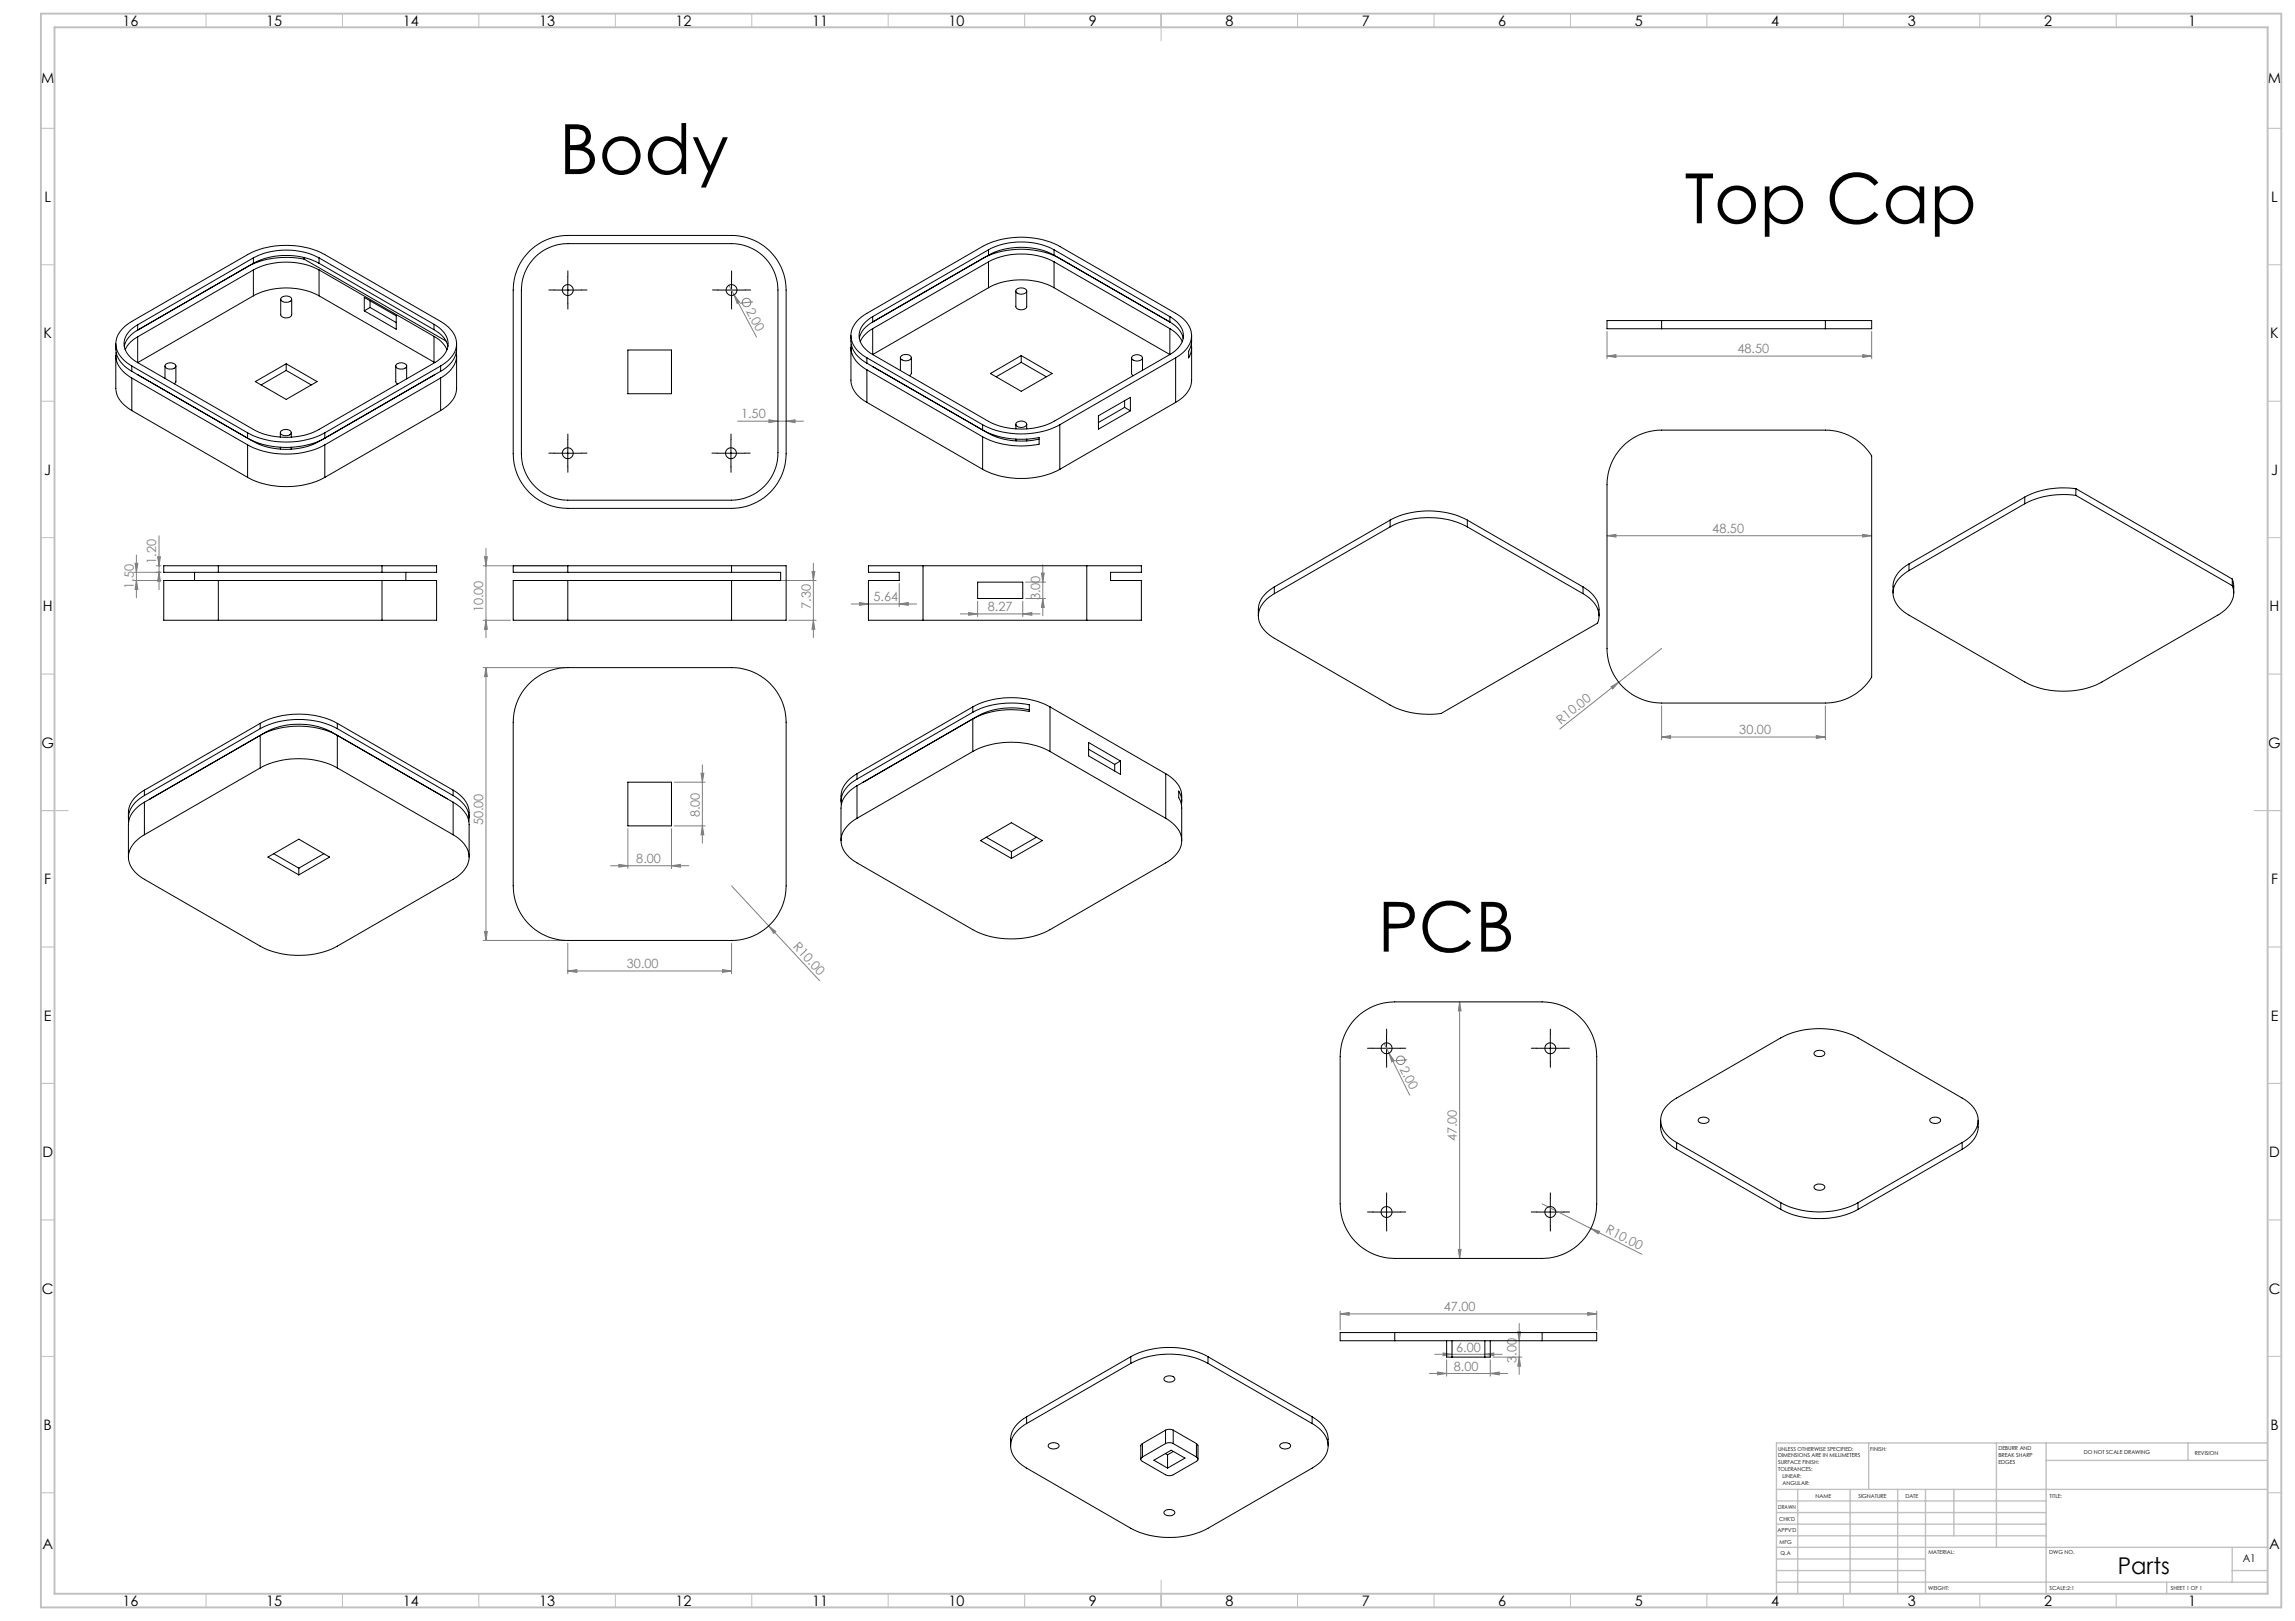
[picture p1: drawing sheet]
<svg xmlns="http://www.w3.org/2000/svg" width="841mm" height="594mm" viewBox="0 0 841 594" stroke-linecap="round" stroke-linejoin="round" font-family="sans-serif">
<defs><g id="words">
<g font-size="25.4">
<text x="204.8" y="63.8">Body</text>
<text x="617.3" y="81.8">Top Cap</text>
<text x="504.9" y="348.7">PCB</text>
</g>
<text font-size="8.5" x="776.1" y="576.7">Parts</text>
<g font-size="5.3">
<text x="44.8" y="9.5">16</text>
<text x="97.6" y="9.5">15</text>
<text x="147.6" y="9.5">14</text>
<text x="197.6" y="9.5">13</text>
<text x="247.6" y="9.5">12</text>
<text x="297.6" y="9.5">11</text>
<text x="347.6" y="9.5">10</text>
<text x="399.1" y="9.5">9</text>
<text x="449.1" y="9.5">8</text>
<text x="499.1" y="9.5">7</text>
<text x="549.1" y="9.5">6</text>
<text x="599.1" y="9.5">5</text>
<text x="649.1" y="9.5">4</text>
<text x="699.1" y="9.5">3</text>
<text x="749.1" y="9.5">2</text>
<text x="801.8" y="9.5">1</text>
<text x="15.1" y="30.5">M</text>
<text x="831.1" y="30.5">M</text>
<text x="16.3" y="74">L</text>
<text x="832.3" y="74">L</text>
<text x="16" y="124">K</text>
<text x="832" y="124">K</text>
<text x="16.2" y="173.9">J</text>
<text x="832.2" y="173.9">J</text>
<text x="15.7" y="224">H</text>
<text x="831.7" y="224">H</text>
<text x="15.2" y="274">G</text>
<text x="831.2" y="274">G</text>
<text x="16.2" y="324">F</text>
<text x="832.2" y="324">F</text>
<text x="16.1" y="374">E</text>
<text x="832.1" y="374">E</text>
<text x="15.5" y="423.9">D</text>
<text x="831.5" y="423.9">D</text>
<text x="15.4" y="474">C</text>
<text x="831.4" y="474">C</text>
<text x="16" y="524">B</text>
<text x="832" y="524">B</text>
<text x="15.5" y="567.5">A</text>
<text x="831.5" y="567.5">A</text>
<text x="44.8" y="588.5">16</text>
<text x="97.6" y="588.5">15</text>
<text x="147.6" y="588.5">14</text>
<text x="197.6" y="588.5">13</text>
<text x="247.6" y="588.5">12</text>
<text x="297.6" y="588.5">11</text>
<text x="347.6" y="588.5">10</text>
<text x="399.1" y="588.5">9</text>
<text x="449.1" y="588.5">8</text>
<text x="499.1" y="588.5">7</text>
<text x="549.1" y="588.5">6</text>
<text x="599.1" y="588.5">5</text>
<text x="649.1" y="588.5">4</text>
<text x="699.1" y="588.5">3</text>
<text x="749.1" y="588.5">2</text>
<text x="801.8" y="588.5">1</text>
</g>
<g font-size="4.7" fill="#808080">
<text x="273.3" y="113.9" transform="rotate(62 273.3 113.9)">2.00</text>
<text x="636.7" y="129.4">48.50</text>
<text x="271.6" y="153.3">1.50</text>
<text x="627.5" y="195.3">48.50</text>
<text x="57.3" y="206.7" transform="rotate(-90 57.3 206.7)">1.20</text>
<text x="49" y="215.8" transform="rotate(-90 49 215.8)">1.50</text>
<text x="320.1" y="220.3">5.64</text>
<text x="381.1" y="220" transform="rotate(-90 381.1 220)">3.00</text>
<text x="177.1" y="224.4" transform="rotate(-90 177.1 224.4)">10.00</text>
<text x="297.1" y="223.1" transform="rotate(-90 297.1 223.1)">7.30</text>
<text x="362" y="223.9">8.27</text>
<text x="572" y="265.5" transform="rotate(-38 572 265.5)">R10.00</text>
<text x="637.4" y="269">30.00</text>
<text x="256.4" y="299.5" transform="rotate(-90 256.4 299.5)">8.00</text>
<text x="177.1" y="302.5" transform="rotate(-90 177.1 302.5)">50.00</text>
<text x="233.2" y="316.2">8.00</text>
<text x="290.4" y="347.2" transform="rotate(47 290.4 347.2)">R10.00</text>
<text x="229.7" y="354.8">30.00</text>
<text x="512.9" y="391.6" transform="rotate(64 512.9 391.6)">2.00</text>
<text x="533.9" y="418.3" transform="rotate(-90 533.9 418.3)">47.00</text>
<text x="588.1" y="451.6" transform="rotate(27 588.1 451.6)">R10.00</text>
<text x="529.1" y="480.4">47.00</text>
<text x="533.6" y="495.3">6.00</text>
<text x="532.8" y="502.3">8.00</text>
<text x="555.7" y="499.4" transform="rotate(-90 555.7 499.4)">3.00</text>
</g>
<text font-size="3.9" x="821.9" y="572.5">A1</text>
<g font-size="2">
<text x="651.6" y="531.6">UNLESS OTHERWISE SPECIFIED:</text>
<text x="685.4" y="531.6">FINISH:</text>
<text x="732.3" y="531.5">DEBURR AND</text>
<text x="732.3" y="534">BREAK SHARP</text>
<text x="763.6" y="533">DO NOT SCALE DRAWING</text>
<text x="804.3" y="533.2">REVISION</text>
<text x="651.6" y="534.1">DIMENSIONS ARE IN MILLIMETERS</text>
<text x="651.6" y="536.6">SURFACE FINISH:</text>
<text x="651.6" y="539.1">TOLERANCES:</text>
<text x="732.3" y="536.5">EDGES</text>
<text x="653.2" y="541.6">LINEAR:</text>
<text x="653.2" y="544.1">ANGULAR:</text>
<text x="665.3" y="549">NAME</text>
<text x="681" y="548.9">SIGNATURE</text>
<text x="698.2" y="548.9">DATE</text>
<text x="751.1" y="548.9">TITLE:</text>
<text x="651.6" y="553.1">DRAWN</text>
<text x="651.9" y="557.3">CHK'D</text>
<text x="651.4" y="561.4">APPV'D</text>
<text x="652.1" y="565.8">MFG</text>
<text x="652.5" y="570">Q.A</text>
<text x="706.6" y="569.5">MATERIAL:</text>
<text x="751" y="569.5">DWG NO.</text>
<text x="706.6" y="582.5">WEIGHT:</text>
<text x="751.1" y="582.6">SCALE:2:1</text>
<text x="795.5" y="582.6">SHEET 1 OF 1</text>
</g>
</g></defs>
<g fill="none" stroke="#808080" stroke-width=".37">
<path d="M267.1 104.5l1.9 3.5M269 108l2 2.7-.9 .5zM269 108l8.2 15.5M275.9 110.6l-4.7 .5M588.9 130.5l3.3-.5v1zM588.9 121.5v10M588.9 130.5h97M682.6 130l3.3 .5-3.3 .5zM685.9 121.5v10M270.3 154.3h24.1M281.8 153.8l3.3 .5-3.3 .6zM288.1 154.3l3.3-.5v1.1z"/>
<path d="M58.3 196.3v19.8M588.9 196.3l3.3-.5v1zM588.9 196.3h97M682.6 195.8l3.3 .5-3.3 .5zM49 212.7h10M49 209.7h10M49.5 206.4h1l-.5 3.3zM50 212.7l.5 3.3h-1zM50 203.4v15.7M57.3 207.3h1.7M57.7 204h1.1l-.5 3.3zM58.3 209.7l.5 3.3h-1.1z"/>
<path d="M177.1 207.3h30M177.6 204h1l-.5 3.3zM178.1 201v32.6M269.1 212.7h30M297.6 209.4h1l-.5 3.3zM298.1 206.4v27.2M329.5 213.7v8.6M375.8 219.3h7.4M375.8 213.3h7.4M381.6 210h1.1l-.6 3.3zM382.1 219.3l.6 3.3h-1.1zM382.1 207v18.7"/>
<path d="M177.1 227.3h10M178.1 227.3l.5 3.3h-1zM289.1 227.3h10M298.1 227.3l.5 3.3h-1zM311.9 221.3h24M315 220.8l3.2 .5-3.2 .5zM329.5 221.3l3.3-.5v1zM351.9 225h29.2M355 224.5l3.2 .5-3.2 .5zM358.2 220.3v5.6M374.8 225l3.3-.5v1zM374.8 220.3v5.6"/>
<path d="M608.9 237.6l-37.3 29.5M177.1 244.6h30M178.1 244.6l.5 3.3h-1zM178.1 244.6v100M590.3 251.7l2.9-1.7-2.3 2.5zM608.9 258.6v12.5M668.9 258.6v12.5M608.9 270.1l3.3-.5v1zM608.9 270.1h60M665.6 269.6l3.3 .5-3.3 .5zM247.1 286.6h11.3M256.9 283.3h1l-.5 3.3z"/>
<path d="M257.4 280.3v28.7M223.7 317.2h28.7M226.8 316.8l3.3 .4-3.3 .6zM230.1 303.6v14.7M246.1 317.2l3.3-.4v1zM246.1 303.6v14.7M247.1 302.6h11.3M257.4 302.6l.5 3.3h-1zM268.1 324.6l13.6 14.7M281.7 339.3l2.6 2-.7 .7zM281.7 339.3l18.7 20.1M177.1 344.6h30"/>
<path d="M177.6 341.3h1l-.5 3.3zM208.1 355.8l3.3-.5v1zM208.1 345.6v11.2M208.1 355.8h60M264.8 355.3l3.3 .5-3.3 .5zM268.1 345.6v11.2M534.9 367.1l.5 3.3h-1zM534.9 367.1v94M507.2 382.3l1.8 3.6M509 385.9l1.9 2.8-.9 .4zM509 385.9l7.6 15.4M515.7 388.4l-4.8 .3"/>
<path d="M534.4 457.8h1l-.5 3.3zM565.1 441.1l36.6 18.5M583 450.2l3.1 1-.4 .9zM491.1 481.5l3.3-.6v1.1zM491.1 480.4v6.9M491.1 481.5h94M525.7 496.3h24.8M528.8 495.8l3.3 .5-3.3 .5zM530.1 498.3v6M544.1 496.3l3.3-.5v1zM546.1 498.3v6M547.1 497.3h10.6"/>
<path d="M556.2 488h1l-.5 3.3zM556.7 485v18.7M556.7 497.3l.5 3.3h-1zM581.8 480.9l3.3 .6-3.3 .5zM585.1 480.4v6.9M523.8 503.3h28.6M526.8 502.8l3.3 .5-3.3 .5zM546.1 503.3l3.3-.5v1z"/>
<circle cx="273.5" cy="110.8" r="1.56"/>
<circle cx="513.3" cy="388.5" r="1.55"/>
</g>
<g fill="none" stroke="#000" stroke-width=".37" stroke-dasharray="15.2 1.3 1.3 1.3">
<path d="M203.1 106.3h-2M208.1 101.3v-2M208.1 111.3v2M213.1 106.3h2M263.1 106.3h-2M268.1 101.3v-2M268.1 111.3v2M273.1 106.3h2M203.1 166.1h-2M208.1 161.1v-2M208.1 171.1v2M213.1 166.1h2"/>
<path d="M262.9 166.1h-2M267.9 161.1v-2M267.9 171.1v2M272.9 166.1h2M508.1 379.1v-2M568.1 379.1v-2M503.1 384.1h-2M508.1 389.1v2M513.1 384.1h2M563.1 384.1h-2M568.1 389.1v2M573.1 384.1h2"/>
<path d="M508.1 439.1v-2M568.1 439.1v-2M503.1 444.1h-2M508.1 449.1v2M513.1 444.1h2M563.1 444.1h-2M568.1 449.1v2M573.1 444.1h2"/>
</g>
<g fill="none" stroke="#000" stroke-width=".37">
<path d="M203.1 106.3h10M208.1 101.3v10M263.1 106.3h10M268.1 101.3v10M203.1 166.1h10M208.1 161.1v10M262.9 166.1h10M267.9 161.1v10M508.1 379.1v10M568.1 379.1v10M503.1 384.1h10M563.1 384.1h10"/>
<path d="M508.1 439.1v10M568.1 439.1v10M503.1 444.1h10M563.1 444.1h10"/>
</g>
<g fill="none" stroke="#c0c0c0" stroke-width=".37">
<path d="M75.5 5v5M125.5 5v5M175.5 5v5M225.5 5v5M275.5 5v5M325.5 5v5M375.5 5v5M425.5 5v10M475.5 5v5M525.5 5v5M575.5 5v5M625.5 5v5"/>
<path d="M675.5 5v5M725.5 5v5M775.5 5v5M15 47h5M831 47h5M15 97h5M831 97h5M15 147h5M831 147h5M15 197h5M831 197h5M15 247h5"/>
<path d="M831 247h5M15 297h10M826 297h10M15 347h5M831 347h5M15 397h5M831 397h5M15 447h5M831 447h5M15 497h5M831 497h5M15 547h5"/>
<path d="M831 547h5M425.5 579v10M75.5 584v5M125.5 584v5M175.5 584v5M225.5 584v5M275.5 584v5M325.5 584v5M375.5 584v5M475.5 584v5M525.5 584v5M575.5 584v5"/>
<path d="M625.5 584v5M675.5 584v5M725.5 584v5M775.5 584v5"/>
</g>
<g fill="none" stroke="#c0c0c0" stroke-width=".5">
<path d="M684.8 528.8v17M731.6 528.8v38.2M749.8 528.8v55.2M749.8 535.2h81.2M801.8 528.8v6.4M831 528.8h-180v55.2M651 545.8h180M651 558.5h98.8M651 554.3h98.8M651 550h98.8M658.8 545.8v38.2M678 545.8v38.2"/>
<path d="M695.4 545.8v38.2M705.6 545.8v38.2M716 545.8v17M651 579.8h180M651 562.8h98.8M651 575.5h54.6M651 571.3h54.6M651 567h180M794 579.8v4.2M818 575.5h13M818 567v12.8"/>
</g>
<path d="M15 5h821v584h-821zM20 10h811v574h-811z" fill="none" stroke="#c0c0c0" stroke-width=".7"/>
<g fill="#808080">
<path d="M590.3 251.7l2.9-1.7-2.3 2.5z"/>
<path d="M509 385.9l1.9 2.8-.9 .4z"/>
<path d="M269 108l2 2.7-.9 .5z"/>
<path d="M281.7 339.3l2.6 2-.7 .7z"/>
<path d="M583 450.2l3.1 1-.4 .9z"/>
<path d="M329.5 221.3l3.3-.5v1zM315 220.8l3.2 .5-3.2 .5zM264.8 355.3l3.3 .5-3.3 .5zM208.1 355.8l3.3-.5v1zM246.1 317.2l3.3-.4v1zM226.8 316.8l3.3 .4-3.3 .6zM665.6 269.6l3.3 .5-3.3 .5zM608.9 270.1l3.3-.5v1zM546.1 503.3l3.3-.5v1zM526.8 502.8l3.3 .5-3.3 .5z"/>
<path d="M355 224.5l3.2 .5-3.2 .5zM374.8 225l3.3-.5v1zM281.8 153.8l3.3 .5-3.3 .6zM288.1 154.3l3.3-.5v1.1zM588.9 130.5l3.3-.5v1zM682.6 130l3.3 .5-3.3 .5zM588.9 196.3l3.3-.5v1zM682.6 195.8l3.3 .5-3.3 .5zM491.1 481.5l3.3-.6v1.1zM581.8 480.9l3.3 .6-3.3 .5zM528.8 495.8l3.3 .5-3.3 .5zM544.1 496.3l3.3-.5v1z"/>
<path d="M382.1 219.3l.6 3.3h-1.1zM381.6 210h1.1l-.6 3.3z"/>
<path d="M177.6 204h1l-.5 3.3zM178.1 227.3l.5 3.3h-1zM297.6 209.4h1l-.5 3.3zM298.1 227.3l.5 3.3h-1zM49.5 206.4h1l-.5 3.3zM50 212.7l.5 3.3h-1zM57.7 204h1.1l-.5 3.3zM58.3 209.7l.5 3.3h-1.1zM178.1 244.6l.5 3.3h-1zM177.6 341.3h1l-.5 3.3zM256.9 283.3h1l-.5 3.3zM257.4 302.6l.5 3.3h-1zM556.2 488h1l-.5 3.3zM556.7 497.3l.5 3.3h-1zM534.9 367.1l.5 3.3h-1zM534.4 457.8h1l-.5 3.3z"/>
</g>
<g fill="none" stroke="#000" stroke-width=".37">
<path d="M92.9 94.5a26.8 26.8 0 0 1 24 0M92.9 98.9a26.8 26.8 0 0 1 24 0M92.9 96.5a26.8 26.8 0 0 1 24 0M92.9 94.5l-42.5 24.5M92.9 98.9l-42.5 24.5M92.9 94.5v2M92.9 98.9v9.5M92.9 96.5l-42.5 24.5M111.4 95a31.1 31.1 0 0 0-20.7 2.7l-40.4 23.3M111.4 95l52.1 30M111.4 94.4v.6M116.9 94.5l42.1 24.3"/>
<path d="M116.9 98.9l42.1 24.4M116.9 94.5v2M116.9 98.9v9.5M116.9 96.5l42.1 24.3M193.9 92.1a20 20 0 0 1 14.2-5.8h60a20 20 0 0 1 20 20v60a20 20 0 0 1-20 20h-60a20 20 0 0 1-20-20v-60a20.1 20.1 0 0 1 5.8-14.2zM196 94.3a17.3 17.3 0 0 1 12.1-5h60a17 17 0 0 1 17 17v59.6a17.2 17.2 0 0 1-17 17.4h-60a17 17 0 0 1-17-17v-60a17.1 17.1 0 0 1 4.9-12zM362.2 91.5a26.7 26.7 0 0 1 24.1 0M362.2 95.9a26.7 26.7 0 0 1 24.1 0M362.2 93.5a26.4 26.4 0 0 1 24.1 0M362.2 91.5l-42.4 24.5M362.2 95.9l-42.4 24.5M362.2 91.5v2"/>
<path d="M362.2 95.9v9.5M362.2 93.5l-42.4 24.5M386.3 91.5l42.4 24.5M386.3 95.9l42.4 24.5M386.3 93.5l42.5 24.5M386.3 91.5v2M386.3 95.9v9.5M388.4 94.7a31.2 31.2 0 0 0-28.3 0l-40.4 23.3M50.4 119a7.7 7.7 0 0 0-4.8 8.5 9.5 9.5 0 0 0 4.8 5.4M50.4 119v2M92.9 108.4a26.5 26.5 0 0 1 24 0M92.9 108.4l-42.5 24.5"/>
<path d="M102.9 109.6v5.8a2.35 2.35 0 0 0 4 0v-5.8M103.2 109a2.59 2.59 0 0 1 3.7 .5 2.27 2.27 0 0 1-3.9 .5zM116.9 108.4l42.1 24.3M133.5 109l11.7 6.7v4.9l-11.7-6.7zM135.6 112.7l-2.1 1.2M135.6 112.7l9.6 5.5M135.6 110.2v2.5M159 118.8a7.8 7.8 0 0 1 4.8 9.4l-1.3 2.1-3.2 2.6M159 118.8v2M319.8 116a8.2 8.2 0 0 0-4.9 7.7 8.9 8.9 0 0 0 4.9 6.2M319.8 118a9.1 9.1 0 0 0-4.9 6M319.8 116v2"/>
<path d="M362.2 105.4a26.4 26.4 0 0 1 24.1 0M362.2 105.4l-42.4 24.5M372.3 106.6v5.8a2.28 2.28 0 0 0 3.9 0v-5.8M372.5 106a2.32 2.32 0 0 1 3.7 .8 2.44 2.44 0 0 1-3.9 0zM386.3 105.4l42.4 24.5M428.7 116a7.8 7.8 0 0 1 4.8 8.5 9.9 9.9 0 0 1-4.8 5.4M428.7 116v2a9.2 9.2 0 0 1 4.9 6M608.9 117.5h-20v3h20M608.9 117.5v3M608.9 117.5h60M668.9 117.5h17v3h-17M668.9 117.5v3"/>
<path d="M42.4 125.9a9.9 9.9 0 0 0 5.9 10.2M42.4 130.3v12a9.9 9.9 0 0 0 5.9 8.2M42.6 129.1a8.7 8.7 0 0 0 4.7 8.8l1 .6M48.3 134.1a9.3 9.3 0 0 1-5.6-9.8 11 11 0 0 1 5.6-6.5l42.4-24.5a31.2 31.2 0 0 1 28.3 0l42.5 24.5a9.3 9.3 0 0 1 5.6 9.8 11.2 11.2 0 0 1-5.6 6.5M48.3 136.1l44.6 25.7a26.5 26.5 0 0 0 24 0l42.4-24.5M48.3 134.1l42.4 24.5M48.3 138.5l42.4 24.5M48.3 134.1v2M48.3 138.5v12M50.3 137.3h.1M50.4 132.9l42.5 24.5a26.5 26.5 0 0 0 24 0l42.4-24.5M50.4 123.4a9.7 9.7 0 0 0-4.5 4.8"/>
<path d="M50.4 121a9.3 9.3 0 0 0-4.9 5.9M50.4 123.4v9.5M60.5 134.1v4.6M60.7 133.5a2.35 2.35 0 0 1 3.8 .8 2.49 2.49 0 0 1-4 0zM64.5 134.1v5.9l-.6 .6M93.6 139.8l11.3-6.5 11.3 6.5-11.3 6.6zM104.9 133.3v2.4M104.9 135.7l-9.2 5.4M104.9 135.7l9.2 5.4M145 134.1v5.9l.8 .7M145.3 133.5a2.35 2.35 0 0 1 3.7 .8 2.49 2.49 0 0 1-4 0zM149 134.1v4.7"/>
<path d="M159 123.3a10.4 10.4 0 0 1 4.8 4.9M159 120.8a9.5 9.5 0 0 1 5.1 6.1M159 132.7l.3 .2M159 123.3v9.4M161.5 134.1l-42.5 24.5M161.5 138.5l-42.5 24.5M161.5 134.1v2M161.5 138.5v12M161.5 136.1l-42.5 24.5M167.2 129.1a8.8 8.8 0 0 1-4.8 8.8l-.9 .6M167.3 130.3v12a9.9 9.9 0 0 1-5.8 8.2M167.3 125.9a9.8 9.8 0 0 1-5.8 10.2"/>
<path d="M230.1 128.3h16v16h-16zM311.8 123a9.9 9.9 0 0 0 5.9 10.1M311.8 127.4v11.9a9.9 9.9 0 0 0 5.9 8.2M311.9 126.1a8.9 8.9 0 0 0 4.8 8.8l1 .6M317.7 131.1a9.3 9.3 0 0 1-5.7-9.8 10.7 10.7 0 0 1 5.7-6.5l42.4-24.5a31.2 31.2 0 0 1 28.3 0l42.4 24.5a9.3 9.3 0 0 1 5.7 9.8 10.7 10.7 0 0 1-5.7 6.5M317.7 133.1l44.5 25.7a27 27 0 0 0 18.6 2.1M317.7 131.1l42.4 24.5M317.7 135.5l42.4 24.5M317.7 131.1v2M317.7 135.5v12M319.7 134.3h.1M319.8 129.9l42.4 24.5a26.8 26.8 0 0 0 24.3-.2l42.2-24.3"/>
<path d="M319.8 120.4a9.9 9.9 0 0 0-4.6 4.8M319.8 120.4v9.5M330 131v4.8M330.3 130.5a2.28 2.28 0 0 1 3.6 .7 2.28 2.28 0 0 1-3.9-.3zM334 131v5.8l-.8 .8M362.9 136.9l11.3-6.6 11.4 6.6-11.4 6.5zM374.2 130.3v2.5M374.2 132.8l9.2 5.3M374.2 132.8l-9.1 5.3M414.7 131.1v5.8l.6 .8M415 130.5a2.59 2.59 0 0 1 3.6 .5 2.19 2.19 0 0 1-3.3 1l-.6-.7zM418.7 131.1v4.6"/>
<path d="M428.7 120.4a10.4 10.4 0 0 1 4.5 4.8M428.7 120.4v9.5M430.8 131.1l-42.4 24.5M430.8 131.1v16.4M436.7 123l-.2 3.4-.9 2.3v2.5l.9-2.4 .1-2.7M436.7 127.4v11.9a9.9 9.9 0 0 1-5.9 8.2M608.9 120.5h60M48.3 150.5l42.4 24.4M90.7 158.6a31.2 31.2 0 0 0 28.3 0M90.7 158.6v2a31.2 31.2 0 0 0 28.3 0M102.7 158.5v1.7M103 157.9a2.59 2.59 0 0 1 3.7 .5 2.29 2.29 0 0 1-3.9 .5z"/>
<path d="M106.8 158.5v1.7M119 158.6v2M161.5 150.5l-42.5 24.4M317.7 147.5l42.4 24.5M360.1 155.6a31.2 31.2 0 0 0 28.3 0M360.1 155.6v2a31.2 31.2 0 0 0 20.7 2.7v2.5a31.5 31.5 0 0 1-20.7-2.8M372.3 155.5v1.7M372.5 154.9a2.32 2.32 0 0 1 3.7 .7 2.44 2.44 0 0 1-3.9 0zM376.2 155.5v1.7M388.4 155.6v16.4M402.5 152.4l11.7-6.8v4.9l-11.7 6.8zM412.1 149.3l2.1 1.2"/>
<path d="M412.1 149.3l-9.6 5.5M412.1 146.8v2.5M430.8 147.5l-42.4 24.5M90.7 163a31.2 31.2 0 0 0 28.3 0M90.7 174.9a31.2 31.2 0 0 0 28.3 0M90.7 163v11.9M102.7 163.9l.1 .7M106.8 163.9l-.2 .7M119 163v11.9M360.1 172a31.5 31.5 0 0 0 28.3 0M360.1 160v12M372.3 160.9l.1 .7"/>
<path d="M376.2 160.9l-.1 .7M594.7 163.5a19.9 19.9 0 0 1 14.2-5.9h60a19.9 19.9 0 0 1 17 9.5v81a20 20 0 0 1-17 9.5h-60a20 20 0 0 1-20-20v-60a20.1 20.1 0 0 1 5.8-14.1zM760.7 179.1a30.6 30.6 0 0 0-18.7 3.1M760.7 179.1v2.4M760.7 179.1l57.3 33.1M509.4 193.1a31.2 31.2 0 0 1 28.3 0M509.4 190.6a31.2 31.2 0 0 1 28.3 0M509.4 193.1l-42.4 24.5M509.4 190.6v2.5M509.4 190.6l-42.4 24.5M537.7 193.1l42.4 24.5M537.7 190.6v2.5"/>
<path d="M537.7 190.6l42.4 24.5M742 182.2v2.4M742 184.6l-42.4 24.5M742 182.2l-42.4 24.5M760.7 181.5a31 31 0 0 0-18.7 3.1M760.7 181.5l57.3 33.1M71.3 209.7v3M80 207.3h-20v2.4h20M80 212.7h-20v14.6h20M80 209.7h60M80 207.3h60M80 212.7h60"/>
<path d="M80 207.3v2.4M80 212.7v14.6M140 212.7h20v14.6h-20M140 207.3h20v2.4h-20M140 207.3v2.4M140 212.7v14.6M148.7 209.7v3M208.1 207.3h-20v2.4h20M208.1 212.7h-20v14.6h20M208.1 207.3v2.4M208.1 212.7v14.6M208.1 209.7h60"/>
<path d="M208.1 207.3h60M208.1 212.7h60M268.1 207.3h20v20h-20M268.1 209.7h18v3h-18M268.1 207.3v2.4M268.1 212.7v14.6M338.2 207.3h-20v2.4h11.3v3h-11.3v14.6h20M338.2 207.3h60.1M338.2 207.3v20M358.2 213.3h16.6v6h-16.6zM398.3 207.3h20v2.4h-11.3v3h11.3v14.6h-20M398.3 207.3v20"/>
<path d="M467 217.6a9.3 9.3 0 0 0-5.7 9.8 10.9 10.9 0 0 0 5.7 6.5l42.4 24.5a30.8 30.8 0 0 0 18.7 3l57.3-33.1a8 8 0 0 0-3.4-9.5l-1.9-1.2M467 215.1a10.1 10.1 0 0 0-5.9 10.6M467 215.1v2.5M580.1 215.1a10.1 10.1 0 0 1 5.9 10.6M580.1 215.1v2.5M699.6 209.1a9.3 9.3 0 0 0-5.7 9.8 10.7 10.7 0 0 0 5.7 6.5l42.4 24.5a31.2 31.2 0 0 0 28.3 0l42.4-24.5a9.2 9.2 0 0 0 5.6-10l-.3-.8M699.6 206.7a10.1 10.1 0 0 0-5.9 10.6M699.6 206.7v2.4M818 212.2l.5 1.6 .1 3.5M818 212.2v2.4M80 227.3h60M208.1 227.3h60"/>
<path d="M338.2 227.3h60.1M193.9 250.5a20 20 0 0 1 14.2-5.9h60a20 20 0 0 1 20 20v60a20 20 0 0 1-20 20h-60a20 20 0 0 1-20-20v-60a20 20 0 0 1 5.8-14.1zM356.5 259a31.2 31.2 0 0 1 28.3 0M356.5 259v2M356.5 259l-42.5 24.5M384.8 259l42.4 24.5M384.8 259v16.4M95.4 265.1a31.2 31.2 0 0 1 28.2 0M95.4 267a31.5 31.5 0 0 1 28.2 0M95.4 265.1v1.9M95.4 267l-42.5 24.5M95.4 265.1l-42.5 24.5"/>
<path d="M123.6 269.5a31.2 31.2 0 0 0-28.2 0v11.9M123.6 265.1v1.9M123.6 269.5v11.9M123.6 267l42.5 24.5M123.6 269.5l42.5 24.5M123.6 265.1l42.5 24.5M356.5 275.4a31.2 31.2 0 0 1 28.3 0M356.5 261a31.1 31.1 0 0 1 20.7-2.7v2.4a31.1 31.1 0 0 0-20.7 2.7M356.5 263.4v12M356.5 275.4l-42.5 24.5M356.5 261l-42.5 24.5M356.5 263.4l-42.5 24.5"/>
<path d="M377.2 260.1a27.4 27.4 0 0 0-18.6 2.1l-42.5 24.6M384.8 275.4l42.4 24.5M398.9 272.1l11.7 6.8v4.9l-11.7-6.8zM398.9 274.6l9.6 5.5M410.6 278.9l-2.1 1.2M52.9 291.5a9.5 9.5 0 0 0-5.7 9.4M52.9 294a10.2 10.2 0 0 0-5.8 8.1v12M52.9 289.6a9.9 9.9 0 0 0-5.8 10.1M52.9 289.6v1.9M52.9 294v11.9M55 292.7v.1M95.4 281.4a31.2 31.2 0 0 1 28.2 0"/>
<path d="M95.4 281.4l-42.5 24.5M123.6 281.4l42.5 24.5M163.9 292.7l-42.4-24.5a26.7 26.7 0 0 0-24 0l-44.6 25.8M166.1 291.5a9.4 9.4 0 0 1 5.7 9.4M166.1 289.6a9.9 9.9 0 0 1 5.8 10.1M166.1 294a9.8 9.8 0 0 1 5.8 8.1v12M166.1 289.6v1.9M166.1 294v11.9M230.1 286.6h16v16h-16zM314 299.9a9.3 9.3 0 0 0-5.6 9.8 11 11 0 0 0 5.6 6.5l42.5 24.5a31.2 31.2 0 0 0 28.3 0l42.4-24.5a9.3 9.3 0 0 0 5.7-9.8 11.2 11.2 0 0 0-5.7-6.5M314 285.5a9.4 9.4 0 0 0-5.7 9.4M314 287.9a10.4 10.4 0 0 0-5.8 8.2v11.9"/>
<path d="M314 283.5a9.9 9.9 0 0 0-5.8 10.1M314 283.5v2M314 287.9v12M408.5 280.1v2.4M427.2 283.5a9.8 9.8 0 0 1 5.8 10.1M427.2 283.5v16.4M432.9 294.9v-2.7l-1-2.3v2.4l.8 1.6 .3 1.6v12.5M52.9 305.9a9.3 9.3 0 0 0-5.6 9.8 10.9 10.9 0 0 0 5.6 6.5l42.5 24.5a31.2 31.2 0 0 0 28.2 0l42.5-24.5a9.3 9.3 0 0 0 5.6-9.8 10.9 10.9 0 0 0-5.6-6.5M98.2 314.1l11.3-6.6 11.3 6.6-11.3 6.5zM100.3 312.8l9.2 5.3M109.5 318.1v2.5M118.7 312.8l-9.2 5.3"/>
<path d="M359.3 308l11.3-6.5 11.4 6.5-11.4 6.6zM361.4 306.8l9.2 5.3M370.6 312.1v2.5M379.8 306.8l-9.2 5.3M496.5 373.5a19.9 19.9 0 0 1 14.6-6.4h54a20 20 0 0 1 20 20v54a20 20 0 0 1-20 20h-54a20 20 0 0 1-20-20v-54a20 20 0 0 1 5.4-13.6zM665 385.5a2.46 2.46 0 0 1 3.7 .5 2.38 2.38 0 0 1-4 .2zM608.5 410.5v2.5a9.8 9.8 0 0 0 5.9 8.1M614.4 418.7a9.4 9.4 0 0 1-5.8-9.3 10.8 10.8 0 0 1 5.8-7l38.2-22.1a31.2 31.2 0 0 1 28.3 0l38.1 22.1a9.5 9.5 0 0 1 5.8 9.3 10.6 10.6 0 0 1-5.8 7M614.4 418.7l38.2 22M614.4 418.7v2.4M622.5 410a2.46 2.46 0 0 1 3.8 .5 2.22 2.22 0 0 1-2 1.2 2.22 2.22 0 0 1-2-1.3zM707.4 410a2.45 2.45 0 0 1 3.7 .5 2.22 2.22 0 0 1-2 1.2 2.22 2.22 0 0 1-2-1.3z"/>
<path d="M719 418.7l-38.1 22M719 418.7v2.4M724.9 410.5v2.5a9.8 9.8 0 0 1-5.9 8.1M614.4 421.1l38.2 22.1M665 434.4a2.53 2.53 0 0 1 3.7 .6 2.36 2.36 0 0 1-4 .2zM719 421.1l-38.1 22.1M652.6 443.2a31.5 31.5 0 0 0 28.3 0M652.6 440.7a31.2 31.2 0 0 0 28.3 0M652.6 440.7v2.5M680.9 440.7v2.5M414.4 499.6a31.2 31.2 0 0 1 28.3 0M414.4 497.2a31.2 31.2 0 0 1 28.3 0"/>
<path d="M414.4 499.6l-38.2 22M414.4 497.2v2.4M414.4 497.2l-38.2 22M442.7 499.6l38.1 22M442.7 497.2v2.4M442.7 497.2l38.1 22M511.1 488.3h-20v3h20M511.1 488.3v3M511.1 488.3h54M511.1 491.3h54M530.1 491.3v6h2M532.1 491.3v6"/>
<path d="M532.1 497.3h12M544.1 491.3v6M546.1 491.3v6h-2M565.1 488.3h20v3h-20M565.1 488.3v3M376.2 519.2a10.1 10.1 0 0 0-5.9 10.6M376.2 519.2v2.4M426.7 504.9a2.58 2.58 0 0 1 3.8 .3 2.28 2.28 0 0 1-3.8 .6l-.2-.5zM480.8 519.2a10.1 10.1 0 0 1 5.9 10.6M480.8 519.2v2.4M376.2 521.6a9.4 9.4 0 0 0-5.7 9.4 10.8 10.8 0 0 0 5.7 7l38.2 22a31.5 31.5 0 0 0 28.3 0l38.1-22a9.5 9.5 0 0 0 5.8-9.4 10.8 10.8 0 0 0-5.8-7M384.5 529.1a2.38 2.38 0 0 1 3.6 .8 2.36 2.36 0 0 1-4-.1z"/>
<path d="M418.6 529l-.6 .8v4.9M418.6 533.9a.85 .85 0 0 0-.6 .8 .85 .85 0 0 0 .6 .8l8.5 4.9a3 3 0 0 0 2.8 0l8.5-4.9a.87 .87 0 0 0 .6-.8 .87 .87 0 0 0-.6-.8M418.6 529v4.9M422.8 535.1l6.4-3.7 5 2.9-6.4 3.7zM427.1 532.7l.7 .4M427.1 524.1a3.3 3.3 0 0 1 2.8 0M427.1 529a3.3 3.3 0 0 1 2.8 0M427.1 524.1l-8.5 4.9M427.1 529l-8.5 4.9M427.1 524.1v4.9M427.8 533.1v4.9M429.9 524.1l8.5 4.9"/>
<path d="M429.9 529l8.5 4.9M429.9 524.1v4.9M430 531.9l-2.2 1.2M438.4 529l.6 .8v4.9M438.4 529v4.9M469.1 529.3a2.59 2.59 0 0 1 3.8 .4 2.3 2.3 0 0 1-3.7 .6l-.3-.5zM426.9 553.6a2.38 2.38 0 0 1 3.6 .8 2.4 2.4 0 0 1-4-.1z"/>
<circle cx="208.1" cy="106.3" r="2"/>
<circle cx="268.1" cy="106.3" r="2"/>
<circle cx="208.1" cy="166.1" r="2.01"/>
<circle cx="267.9" cy="166.1" r="2.01"/>
<circle cx="508.1" cy="384.1" r="2.01"/>
<circle cx="568.1" cy="384.1" r="2.01"/>
<circle cx="508.1" cy="444.1" r="2.01"/>
<circle cx="568.1" cy="444.1" r="2.01"/>
</g>
<use href="#words"/>
</svg>
